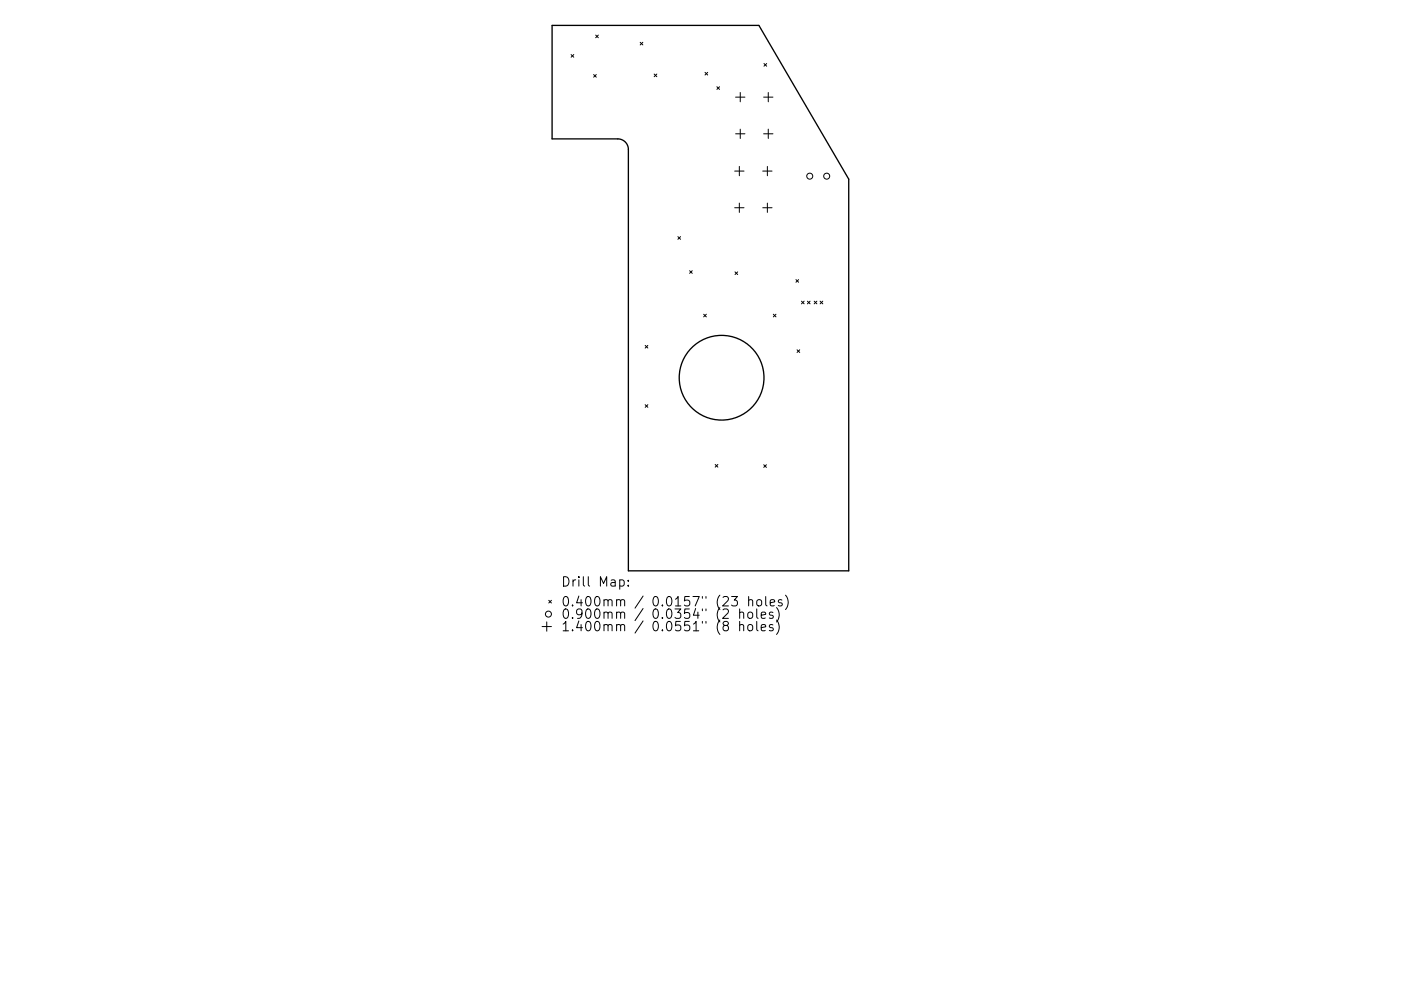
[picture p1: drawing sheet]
<svg xmlns="http://www.w3.org/2000/svg" width="297mm" height="210mm" viewBox="0 0 297 210" stroke-linecap="round" stroke-linejoin="round" font-family="sans-serif">
<defs><g id="words">
<g font-size="2.8">
<text x="118.9" y="124.5">Drill Map:</text>
<text x="118.9" y="128.7">0.400mm / 0.0157&quot; (23 holes)</text>
<text x="118.9" y="131.3">0.900mm / 0.0354&quot; (2 holes)</text>
<text x="118.9" y="133.9">1.400mm / 0.0551&quot; (8 holes)</text>
</g>
</g></defs>
<g fill="none" stroke="#000" stroke-width=".28">
<path d="M133.2 31.7a2.25 2.25 0 0 0-2.2-2.2h-13.9v-24.1h43.8l19 32.6v83.1h-46.7v-89.4"/>
<circle cx="153" cy="80.1" r="9"/>
</g>
<g fill="none" stroke="#000" stroke-width=".21">
<path d="M121.1 11.6l.6 .5M121.7 11.6l-.6 .5M125.9 15.8l.5 .6M126.3 7.4l.6 .6M126.4 15.8l-.5 .6M126.9 7.4l-.6 .6M135.7 9l.6 .5M136.3 9l-.6 .5M138.7 15.7l.6 .6M139.3 15.7l-.6 .6M149.5 15.3l.5 .6M150 15.3l-.5 .6"/>
<path d="M152 18.4l.6 .6M152.6 18.4l-.6 .6M156.9 19.6v2M162 13.5l.5 .5M162.5 13.5l-.5 .5M162.9 19.6v2M155.8 36.3h1.9M156 20.6h1.9M156 28.4h1.9M156.8 35.3v2M156.9 27.4v2M161.7 36.3h2"/>
<path d="M161.9 20.6h2M161.9 28.4h2M162.7 35.3v2M162.9 27.4v2M143.7 50.2l.6 .6M144.3 50.2l-.6 .6M146.2 57.4l.6 .6M146.8 57.4l-.6 .6M155.8 44.1h1.9M155.8 57.7l.6 .6M156.4 57.7l-.6 .6M156.8 43.1v2"/>
<path d="M161.7 44.1h2M162.7 43.1v2M168.8 59.3l.5 .6M169.3 59.3l-.5 .6M136.8 73.3l.6 .5M137.4 73.3l-.6 .5M149.2 66.7l.6 .5M149.8 66.7l-.6 .5M164 66.7l.5 .5M164.5 66.7l-.5 .5M169 74.2l.6 .6M169.6 74.2l-.6 .6"/>
<path d="M169.9 63.9l.6 .6M170.5 63.9l-.6 .6M171.2 63.9l.6 .6M171.8 63.9l-.6 .6M172.6 63.9l.6 .6M173.2 63.9l-.6 .6M173.9 63.9l.5 .6M174.4 63.9l-.5 .6M136.8 85.9l.6 .5M137.4 85.9l-.6 .5M151.6 98.5l.6 .6M152.2 98.5l-.6 .6"/>
<path d="M161.9 98.6l.6 .6M162.5 98.6l-.6 .6M114.9 132.9h2M115.9 131.9v2M116.3 127.4l.6 .5M116.9 127.4l-.6 .5M131.4 123.1l.6-.1 .3 .4v.6l-.1 .3h-.8M133.2 124.2v.2M133.2 123.1v.2M155.1 126.6h1.2l-.6 .7a.54 .54 0 0 1 .6 .4v.5l-.1 .3-.8 .1-.3-.2M156.8 130.1a.5 .5 0 0 1 .9 0v1.1M156.8 132.7a.5 .5 0 0 1 .9 .1v1"/>
<path d="M156.8 129.2v2M156.8 131.8v2M158.6 130.1l.1-.1a.54 .54 0 0 1 .9 .2l-.1 .8a.54 .54 0 0 1-.5 .2 .54 .54 0 0 1-.5-.4zM158.6 132.7l.1-.1a.54 .54 0 0 1 .9 .3l-.1 .7a.54 .54 0 0 1-.5 .2 .54 .54 0 0 1-.5-.3zM158.7 127.4l.3-.2 .5 .1 .1 1.3M158.7 126.6v2M160.4 129.2v1.7l.3 .3M160.4 131.8v1.8l.3 .2M160.5 127.4l.3-.2a.54 .54 0 0 1 .7 .4v.6a.54 .54 0 0 1-.5 .4 .54 .54 0 0 1-.6-.4zM161.4 130.5l.9-.2v-.3l-.6-.1-.3 .2 .1 1h.8M161.4 133.2l.9-.2v-.4l-.6-.1-.3 .3 .1 .9h.8M162.3 126.6v1.7l.3 .3"/>
<path d="M163.3 127.9l1-.2-.1-.4-.6-.1-.3 .3 .1 1h.8M163.9 130l-.5-.1-.3 .2 .1 .3 .7 .2v.5h-.8M163.9 132.6l-.5-.1-.3 .3 .1 .3 .7 .2v.4h-.8M164.6 128.9a2.29 2.29 0 0 1 0 3.1M164.6 131.6a2.29 2.29 0 0 1 0 3M165.8 127.3l-.5-.1-.3 .3 .1 .3 .7 .2v.5h-.8M166.5 126.3a2.29 2.29 0 0 1 0 3"/>
<circle cx="171.7" cy="37.4" r=".64"/>
<circle cx="175.3" cy="37.4" r=".64"/>
<circle cx="116.3" cy="130.3" r=".64"/>
</g>
<use href="#words"/>
</svg>
